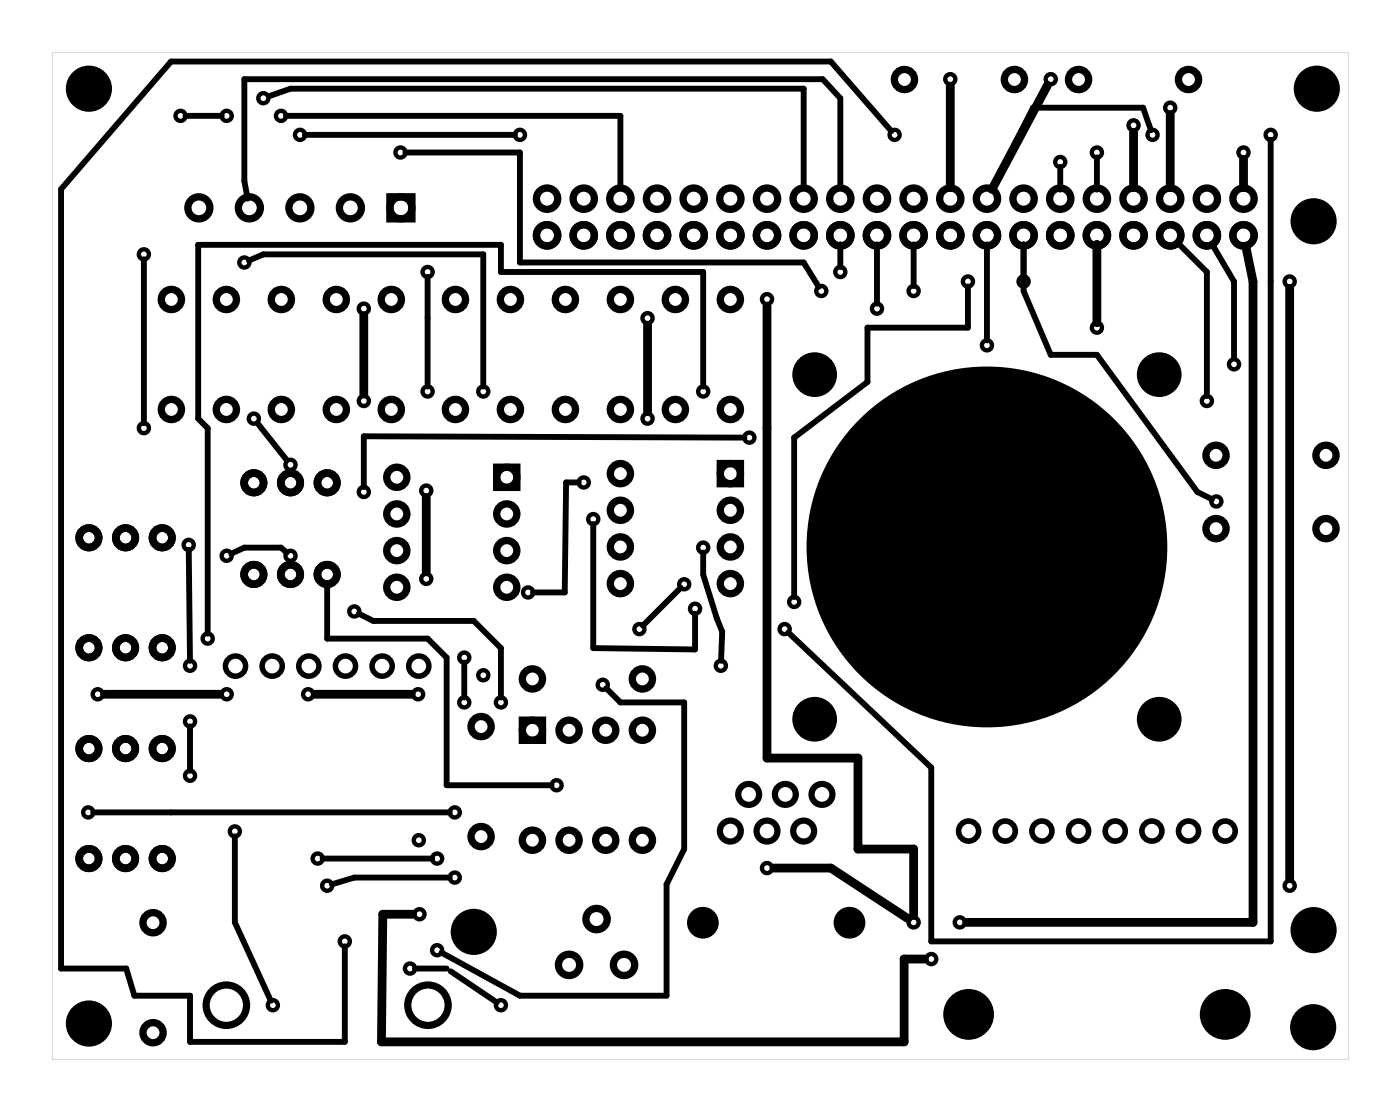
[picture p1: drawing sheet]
<svg xmlns="http://www.w3.org/2000/svg" width="97mm" height="77mm" viewBox="0 0 97 77" stroke-linecap="round" stroke-linejoin="round" font-family="sans-serif">
<path d="M3.6 3.6v69.8h89.8v-69.8zM3.6 3.6h89.8v69.8h-89.8z" fill="#000"/>
<g fill="none" stroke="#000" stroke-width=".39">
<circle cx="67.1" cy="57.6" r=".69"/>
<circle cx="69.7" cy="57.6" r=".69"/>
<circle cx="72.2" cy="57.6" r=".69"/>
<circle cx="74.7" cy="57.6" r=".69"/>
<circle cx="77.3" cy="57.6" r=".69"/>
<circle cx="79.8" cy="57.6" r=".69"/>
<circle cx="82.4" cy="57.6" r=".69"/>
<circle cx="84.9" cy="57.6" r=".69"/>
</g>
<g fill="none" stroke="#000" stroke-width=".51">
<path d="M27 13.6h1.5v1.6h-1.5zM34.4 32.4h1.4v1.4h-1.4zM49.9 32.1h1.4v1.4h-1.4zM36.2 49.9h1.4v1.4h-1.4z"/>
<circle cx="13.8" cy="14.4" r=".76"/>
<circle cx="17.3" cy="14.4" r=".76"/>
<circle cx="20.8" cy="14.4" r=".76"/>
<circle cx="24.3" cy="14.4" r=".76"/>
<circle cx="27.8" cy="14.4" r=".76"/>
<circle cx="37.9" cy="16.3" r=".74"/>
<circle cx="37.9" cy="13.8" r=".74"/>
<circle cx="40.5" cy="16.3" r=".74"/>
<circle cx="40.5" cy="13.8" r=".74"/>
<circle cx="43" cy="16.3" r=".74"/>
<circle cx="43" cy="13.8" r=".74"/>
<circle cx="45.5" cy="16.3" r=".74"/>
<circle cx="45.5" cy="13.8" r=".74"/>
<circle cx="48.1" cy="16.3" r=".74"/>
<circle cx="48.1" cy="13.8" r=".74"/>
<circle cx="50.6" cy="16.3" r=".74"/>
<circle cx="50.6" cy="13.8" r=".74"/>
<circle cx="53.2" cy="16.3" r=".74"/>
<circle cx="53.2" cy="13.8" r=".74"/>
<circle cx="55.7" cy="16.3" r=".74"/>
<circle cx="55.7" cy="13.8" r=".74"/>
<circle cx="58.2" cy="16.3" r=".74"/>
<circle cx="58.2" cy="13.8" r=".74"/>
<circle cx="60.8" cy="16.3" r=".74"/>
<circle cx="60.8" cy="13.8" r=".74"/>
<circle cx="62.7" cy="5.5" r=".7"/>
<circle cx="63.3" cy="16.3" r=".74"/>
<circle cx="63.3" cy="13.8" r=".74"/>
<circle cx="65.9" cy="16.3" r=".74"/>
<circle cx="65.9" cy="13.8" r=".74"/>
<circle cx="68.4" cy="16.3" r=".74"/>
<circle cx="68.4" cy="13.8" r=".74"/>
<circle cx="70.3" cy="5.5" r=".7"/>
<circle cx="70.9" cy="16.3" r=".74"/>
<circle cx="70.9" cy="13.8" r=".74"/>
<circle cx="73.5" cy="16.3" r=".74"/>
<circle cx="73.5" cy="13.8" r=".74"/>
<circle cx="74.7" cy="5.5" r=".7"/>
<circle cx="76" cy="16.3" r=".74"/>
<circle cx="76" cy="13.8" r=".74"/>
<circle cx="78.6" cy="16.3" r=".74"/>
<circle cx="78.6" cy="13.8" r=".74"/>
<circle cx="81.1" cy="16.3" r=".74"/>
<circle cx="81.1" cy="13.8" r=".74"/>
<circle cx="82.4" cy="5.5" r=".7"/>
<circle cx="83.6" cy="16.3" r=".74"/>
<circle cx="83.6" cy="13.8" r=".74"/>
<circle cx="86.2" cy="16.3" r=".74"/>
<circle cx="86.2" cy="13.8" r=".74"/>
<circle cx="11.9" cy="28.4" r=".7"/>
<circle cx="11.9" cy="20.8" r=".7"/>
<circle cx="15.7" cy="28.4" r=".7"/>
<circle cx="15.7" cy="20.8" r=".7"/>
<circle cx="19.5" cy="28.4" r=".7"/>
<circle cx="19.5" cy="20.8" r=".7"/>
<circle cx="23.3" cy="28.4" r=".7"/>
<circle cx="23.3" cy="20.8" r=".7"/>
<circle cx="27.1" cy="28.4" r=".7"/>
<circle cx="27.1" cy="20.8" r=".7"/>
<circle cx="27.5" cy="33.1" r=".7"/>
<circle cx="27.5" cy="38.1" r=".7"/>
<circle cx="27.5" cy="35.6" r=".7"/>
<circle cx="31.6" cy="28.4" r=".7"/>
<circle cx="31.6" cy="20.8" r=".7"/>
<circle cx="35.1" cy="33.1" r=".7"/>
<circle cx="35.1" cy="35.6" r=".7"/>
<circle cx="35.1" cy="38.1" r=".7"/>
<circle cx="35.4" cy="28.4" r=".7"/>
<circle cx="35.4" cy="20.8" r=".7"/>
<circle cx="39.2" cy="28.4" r=".7"/>
<circle cx="39.2" cy="20.8" r=".7"/>
<circle cx="43" cy="28.4" r=".7"/>
<circle cx="43" cy="20.8" r=".7"/>
<circle cx="43" cy="32.8" r=".7"/>
<circle cx="43" cy="35.4" r=".7"/>
<circle cx="43" cy="37.9" r=".7"/>
<circle cx="46.8" cy="28.4" r=".7"/>
<circle cx="46.8" cy="20.8" r=".7"/>
<circle cx="50.6" cy="32.8" r=".7"/>
<circle cx="50.6" cy="37.9" r=".7"/>
<circle cx="50.6" cy="35.4" r=".7"/>
<circle cx="50.6" cy="28.4" r=".7"/>
<circle cx="50.6" cy="20.8" r=".7"/>
<circle cx="84.3" cy="31.5" r=".7"/>
<circle cx="84.3" cy="36.6" r=".7"/>
<circle cx="91.9" cy="36.6" r=".7"/>
<circle cx="91.9" cy="31.5" r=".7"/>
<circle cx="27.5" cy="40.7" r=".7"/>
<circle cx="33.3" cy="58" r=".7"/>
<circle cx="33.3" cy="50.3" r=".7"/>
<circle cx="35.1" cy="40.7" r=".7"/>
<circle cx="36.9" cy="47" r=".7"/>
<circle cx="36.9" cy="58.2" r=".7"/>
<circle cx="36.9" cy="50.6" r=".7"/>
<circle cx="39.4" cy="58.2" r=".7"/>
<circle cx="39.4" cy="50.6" r=".7"/>
<circle cx="42" cy="58.2" r=".7"/>
<circle cx="42" cy="50.6" r=".7"/>
<circle cx="43" cy="40.4" r=".7"/>
<circle cx="44.5" cy="47" r=".7"/>
<circle cx="44.5" cy="58.2" r=".7"/>
<circle cx="44.5" cy="50.6" r=".7"/>
<circle cx="50.6" cy="40.4" r=".7"/>
<circle cx="10.6" cy="71.6" r=".7"/>
<circle cx="10.6" cy="63.9" r=".7"/>
<circle cx="39.4" cy="66.9" r=".74"/>
<circle cx="41.3" cy="63.7" r=".74"/>
<circle cx="43.2" cy="66.9" r=".74"/>
<circle cx="67.1" cy="70.3" r="1.5"/>
<circle cx="84.9" cy="70.3" r="1.5"/>
</g>
<g fill="none" stroke="#000" stroke-width=".38">
<circle cx="16.3" cy="46.2" r=".7"/>
<circle cx="18.9" cy="46.2" r=".7"/>
<circle cx="21.4" cy="46.2" r=".7"/>
<circle cx="23.9" cy="46.2" r=".7"/>
<circle cx="26.5" cy="46.2" r=".7"/>
<circle cx="29" cy="46.2" r=".7"/>
</g>
<g fill="none" stroke="#000" stroke-width=".43">
<circle cx="50.6" cy="57.6" r=".72"/>
<circle cx="51.9" cy="55" r=".72"/>
<circle cx="53.2" cy="57.6" r=".72"/>
<circle cx="54.4" cy="55" r=".72"/>
<circle cx="55.7" cy="57.6" r=".72"/>
<circle cx="57" cy="55" r=".72"/>
</g>
<g fill="#000">
<circle cx="6.2" cy="6.1" r="1.6"/>
<circle cx="91" cy="15.3" r="1.6"/>
<circle cx="91.3" cy="6.1" r="1.6"/>
<circle cx="56.5" cy="26" r="1.55"/>
<circle cx="68.4" cy="37.9" r="12.5"/>
<circle cx="80.3" cy="26" r="1.55"/>
<circle cx="56.5" cy="49.8" r="1.55"/>
<circle cx="80.3" cy="49.8" r="1.55"/>
<circle cx="6.2" cy="70.9" r="1.6"/>
<circle cx="32.8" cy="64.6" r="1.6"/>
<circle cx="48.7" cy="63.9" r="1.1"/>
<circle cx="58.9" cy="63.9" r="1.1"/>
<circle cx="67.1" cy="70.4" r="1.6"/>
<circle cx="84.9" cy="70.4" r="1.6"/>
<circle cx="91" cy="71.2" r="1.6"/>
<circle cx="91" cy="64.4" r="1.6"/>
</g>
<g fill="none" stroke="#000" stroke-width=".53">
<circle cx="6.2" cy="37.3" r=".67"/>
<circle cx="8.7" cy="37.3" r=".67"/>
<circle cx="11.2" cy="37.3" r=".67"/>
<circle cx="17.6" cy="33.5" r=".67"/>
<circle cx="17.6" cy="39.8" r=".67"/>
<circle cx="20.1" cy="39.8" r=".67"/>
<circle cx="20.1" cy="33.5" r=".67"/>
<circle cx="22.7" cy="33.5" r=".67"/>
<circle cx="22.7" cy="39.8" r=".67"/>
<circle cx="6.2" cy="59.5" r=".67"/>
<circle cx="6.2" cy="44.9" r=".67"/>
<circle cx="6.2" cy="51.9" r=".67"/>
<circle cx="8.7" cy="51.9" r=".67"/>
<circle cx="8.7" cy="59.5" r=".67"/>
<circle cx="8.7" cy="44.9" r=".67"/>
<circle cx="11.2" cy="59.5" r=".67"/>
<circle cx="11.2" cy="44.9" r=".67"/>
<circle cx="11.2" cy="51.9" r=".67"/>
</g>
<g fill="none" stroke="#000" stroke-width=".5">
<circle cx="15.7" cy="69.6" r="1.4"/>
<circle cx="29.7" cy="69.6" r="1.4"/>
</g>
<g fill="none" stroke="#000" stroke-width=".3">
<circle cx="10" cy="17.6" r=".35"/>
<circle cx="12.5" cy="8" r=".35"/>
<circle cx="15.7" cy="8" r=".35"/>
<circle cx="16.9" cy="18.2" r=".35"/>
<circle cx="18.2" cy="6.8" r=".35"/>
<circle cx="19.5" cy="8" r=".35"/>
<circle cx="20.8" cy="9.3" r=".35"/>
<circle cx="27.8" cy="10.6" r=".35"/>
<circle cx="29.6" cy="18.8" r=".35"/>
<circle cx="36" cy="9.3" r=".35"/>
<circle cx="58.2" cy="18.8" r=".35"/>
<circle cx="62" cy="9.3" r=".35"/>
<circle cx="65.9" cy="5.5" r=".35"/>
<circle cx="67.1" cy="19.5" r=".35"/>
<circle cx="70.9" cy="19.5" r=".35"/>
<circle cx="72.8" cy="5.5" r=".35"/>
<circle cx="73.5" cy="11.2" r=".35"/>
<circle cx="76" cy="10.6" r=".35"/>
<circle cx="78.6" cy="8.7" r=".35"/>
<circle cx="79.9" cy="9.3" r=".35"/>
<circle cx="81.1" cy="7.5" r=".35"/>
<circle cx="86.2" cy="10.6" r=".35"/>
<circle cx="88.1" cy="9.3" r=".35"/>
<circle cx="89.4" cy="19.5" r=".35"/>
<circle cx="10" cy="29.7" r=".35"/>
<circle cx="13.1" cy="37.8" r=".35"/>
<circle cx="15.7" cy="38.5" r=".35"/>
<circle cx="17.6" cy="29" r=".35"/>
<circle cx="20.1" cy="32.2" r=".35"/>
<circle cx="20.1" cy="38.5" r=".35"/>
<circle cx="25.2" cy="21.4" r=".35"/>
<circle cx="25.2" cy="27.8" r=".35"/>
<circle cx="25.2" cy="34.1" r=".35"/>
<circle cx="29.5" cy="34" r=".35"/>
<circle cx="29.6" cy="27.1" r=".35"/>
<circle cx="33.5" cy="27.1" r=".35"/>
<circle cx="40.5" cy="33.4" r=".35"/>
<circle cx="41.1" cy="36" r=".35"/>
<circle cx="44.9" cy="22" r=".35"/>
<circle cx="44.9" cy="29" r=".35"/>
<circle cx="48.7" cy="27.1" r=".35"/>
<circle cx="48.7" cy="37.9" r=".35"/>
<circle cx="51.9" cy="30.3" r=".35"/>
<circle cx="53.2" cy="20.7" r=".35"/>
<circle cx="56.9" cy="20.2" r=".35"/>
<circle cx="60.8" cy="21.4" r=".35"/>
<circle cx="63.3" cy="20.2" r=".35"/>
<circle cx="68.4" cy="23.9" r=".35"/>
<circle cx="76" cy="22.7" r=".35"/>
<circle cx="83.6" cy="27.8" r=".35"/>
<circle cx="84.3" cy="34.7" r=".35"/>
<circle cx="85.5" cy="25.2" r=".35"/>
<circle cx="6.1" cy="56.3" r=".35"/>
<circle cx="6.8" cy="48.1" r=".35"/>
<circle cx="13.2" cy="50" r=".35"/>
<circle cx="13.2" cy="46.1" r=".35"/>
<circle cx="13.2" cy="53.7" r=".35"/>
<circle cx="14.4" cy="44.2" r=".35"/>
<circle cx="15.7" cy="48.1" r=".35"/>
<circle cx="16.3" cy="57.6" r=".35"/>
<circle cx="21.4" cy="48.1" r=".35"/>
<circle cx="22" cy="59.5" r=".35"/>
<circle cx="24.6" cy="42.4" r=".35"/>
<circle cx="29" cy="48.1" r=".35"/>
<circle cx="29" cy="58.2" r=".35"/>
<circle cx="29.5" cy="40.1" r=".35"/>
<circle cx="30.3" cy="59.5" r=".35"/>
<circle cx="31.5" cy="56.3" r=".35"/>
<circle cx="32.2" cy="48.7" r=".35"/>
<circle cx="32.2" cy="45.6" r=".35"/>
<circle cx="33.5" cy="46.8" r=".35"/>
<circle cx="34.7" cy="48.7" r=".35"/>
<circle cx="36.6" cy="41" r=".35"/>
<circle cx="38.6" cy="54.4" r=".35"/>
<circle cx="41.8" cy="47.4" r=".35"/>
<circle cx="44.3" cy="43.6" r=".35"/>
<circle cx="47.4" cy="40.5" r=".35"/>
<circle cx="48.2" cy="42.2" r=".35"/>
<circle cx="50" cy="46.1" r=".35"/>
<circle cx="54.4" cy="43.6" r=".35"/>
<circle cx="55" cy="41.7" r=".35"/>
<circle cx="18.9" cy="69.6" r=".35"/>
<circle cx="22.7" cy="61.4" r=".35"/>
<circle cx="23.9" cy="65.2" r=".35"/>
<circle cx="28.4" cy="67.1" r=".35"/>
<circle cx="29.1" cy="63.3" r=".35"/>
<circle cx="30.3" cy="65.8" r=".35"/>
<circle cx="31.5" cy="60.8" r=".35"/>
<circle cx="34.7" cy="69.6" r=".35"/>
<circle cx="53.2" cy="60.1" r=".35"/>
<circle cx="63.3" cy="63.9" r=".35"/>
<circle cx="64.5" cy="66.4" r=".35"/>
<circle cx="66.5" cy="63.9" r=".35"/>
<circle cx="89.4" cy="61.4" r=".35"/>
</g>
<g fill="none" stroke="#000" stroke-width=".61">
<path d="M65.9 6v7M72.6 5.9l-3.8 7.2M76 16.9v5.5M78.6 9.2v3.8M81.1 7.9v5.1M86.2 11v2M86.3 17.1l.5 2.4v44.4h-19.8M89.4 20v40.9M25.2 21.9v5.4M29.5 34.5v5.1M44.9 22.5v6M53.2 21.2v31.3h6.3v6.3h3.8v4.6"/>
<path d="M7.3 48.1h7.9M21.8 48.1h6.7M28.6 63.3h-2.1l-.1 8.9h36.3v-5.8h1.4M53.6 60.1h4l5.3 3.5"/>
</g>
<g fill="none" stroke="#000" stroke-width=".41">
<path d="M10 18v11.3M12.9 8h2.5M17.2 18.1l1-.5h15.3v9.2M18.7 6.6l1.4-.5h35.6v6.9M19.8 8h23.2v5M21.1 9.3h14.6M28.1 10.6h7.9v7.6h19.7l1 1.7M29.6 19.2v7.6M58.2 13v-6.2l-1.2-1.3h-40.1v7l.3 1.3M58.2 16.9v1.6M60.8 16.9v4.1M61.8 9.1l-4.2-4.8h-45.7l-7.7 8.8v54h4.5l.6 1.9h3.9v3.2h10.7v-6.6"/>
<path d="M63.3 16.9v2.9M67.1 19.8v2.9h-7v3.8l-5.1 3.8v11.1M68.4 16.9v6.7M70.9 16.9v3.3l1.9 4.4h3.2l7 9.5 1 .5M73.5 11.6v1.5M76 10.9v2.2M79.8 9l-.6-1.5h-7.6l-2.9 5.7M81.6 16.8l2 2v8.6M84 17l1.5 2.5v5.3M88.1 9.7v55.5h-23.6v-12l-9.9-9.4M13.1 38.1l.1 7.7M17.9 29.4l1.9 2.4"/>
<path d="M19.9 38.3l-.4-.4h-2.6l-.9 .5M40.1 33.4h-.9l-.1 7.6h-2.2M41.1 36.3v8.6l7.1 .1v-2.5M48.7 26.8v-8h-14v-1.8h-21v12l.7 .7v14.2M48.7 38.3v1.5l1.3 4v2M51.6 30.3l-26.4-.1v3.5M6.5 56.3h24.7M13.2 50.3v3.1M16.3 57.9v6l2.5 5.4M22.4 59.5h7.5M22.7 40.5v3.7h6.9l1.3 1.4v8.8h7.3M24.9 42.5l1 .5h6.9l1.9 1.9v3.4"/>
<path d="M32.2 45.9v2.4M42 47.7l1 1h4.4v10.1l-1.2 2.5v7.7h-10.2l-5.4-3M47.2 40.7l-2.7 2.6M28.8 67.1h2.1M31.2 60.8h-6.6l-1.6 .5M31.2 67.3l3.2 2.2"/>
</g>
</svg>
